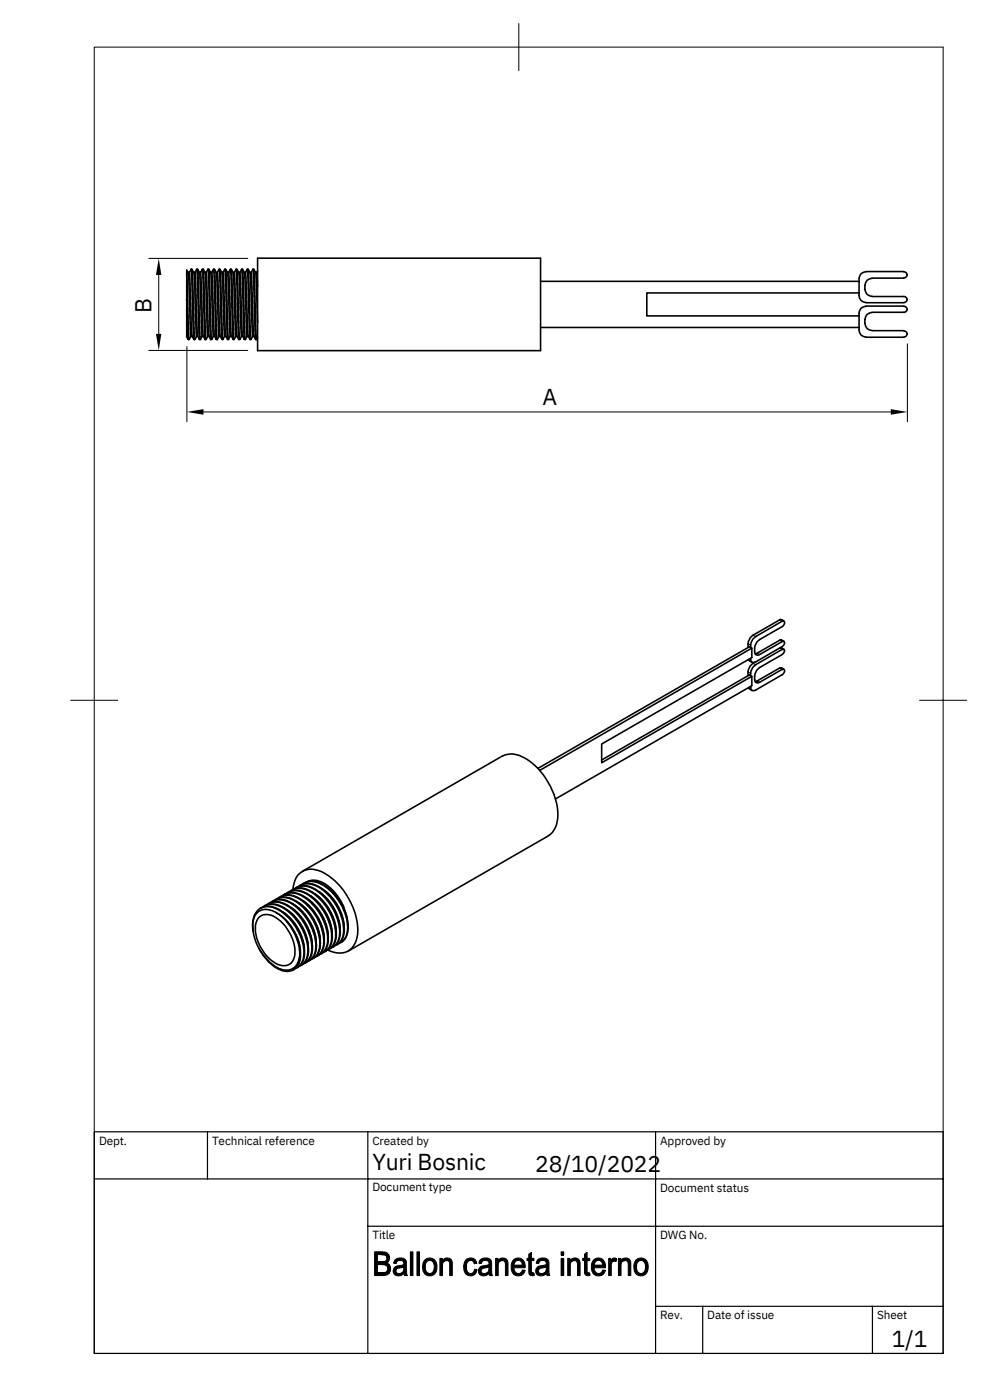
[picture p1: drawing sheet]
<svg xmlns="http://www.w3.org/2000/svg" width="210mm" height="297mm" viewBox="0 0 210 297" stroke-linecap="round" stroke-linejoin="round" font-family="sans-serif">
<defs><g id="words">
<g font-size="4.9">
<text x="32.2" y="66.3" transform="rotate(-90 32.2 66.3)">B</text>
<text x="115.1" y="85.9">A</text>
<text x="79" y="248.2">Yuri Bosnic</text>
<text x="113.6" y="248.6">28/10/2022</text>
<text x="189.2" y="285.8">1/1</text>
</g>
<g font-size="2.5">
<text x="21" y="243">Dept.</text>
<text x="45" y="243">Technical reference</text>
<text x="79" y="242.9">Created by</text>
<text x="140.1" y="243">Approved by</text>
<text x="79" y="252.7">Document type</text>
<text x="140.1" y="253">Document status</text>
<text x="79" y="263">Title</text>
<text x="140.1" y="263">DWG No.</text>
<text x="140.1" y="280">Rev.</text>
<text x="150.1" y="280">Date of issue</text>
<text x="186.1" y="280">Sheet</text>
</g>
</g></defs>
<g fill="none" stroke="#000" stroke-width=".34">
<path d="M39.6 58l.5 14M39.6 58v-.7l.4 .6v.8l.5 12.6M39.6 58v5.5M40.2 57.9l.5 13.1 .4 1M40.6 57.2l.5 14.8M40.6 57.2l-.4 .6h-.2M40.6 57.2h.1M40.7 57.2l.7 14.8M40.7 57.2l.4 .7 .1 .7 .3 10.1 .2 2.6M41.4 57.9l.4 12.4 .1 1 .4 .7M41.7 57.2h.2l.1 .8 .4 12.4 .1 1.6M41.7 57.2l.6 14.8"/>
<path d="M41.7 57.2l-.3 .6h-.3M41.9 57.2l.5 .8v.5l.5 12.9M42.3 57.8h.2M42.5 57.8l.6 13.1 .4 1.1M42.9 57.2l.6 14.8M42.9 57.2l-.4 .6M42.9 57.2h.2M43.1 57.2l.6 14.8M43.1 57.2l.5 1.2 .5 13M43.5 57.8h.2M43.7 57.8l.5 13 .1 .4 .4 .8M44.1 57.2l.6 14.8"/>
<path d="M44.1 57.2l-.4 .6M44.1 57.2h.2M44.3 57.2l.6 14.8M44.3 57.2l.5 1.1 .5 13.1M44.7 57.8h.2l.4-.6 .6 14.8M44.9 57.9l.5 12.8 .1 .5 .4 .8M45.3 57.2h.2M45.5 57.2l.6 14.8M45.5 57.2l.4 .7 .1 1 .5 12.4M45.9 57.8h.2l.4-.6 .6 14.8M46.1 57.9l.6 13.3 .4 .8h.2M46.5 57.2h.2"/>
<path d="M46.7 57.2l.6 14.8M46.7 57.2l.5 1 .5 13.1M47.1 57.8h.2l.1 .7 .4 12.6 .5 .9h.2M47.7 57.2l.6 14.8M47.7 57.2l-.4 .6M47.7 57.2h.2M47.9 57.2l.6 14.8M47.9 57.2l.4 .7 .1 .8 .5 12.7M48.3 57.8h.2M48.5 57.8l.5 13.3 .5 .9h.2M48.9 57.2l.6 14.8M48.9 57.2l-.4 .6"/>
<path d="M48.9 57.2h.2M49.1 57.2l.6 14.8M49.1 57.2l.4 .9 .5 12.5v.8h.3M49.5 57.8h.2M49.7 57.8l.5 13.2 .5 1h.1M50.1 57.2h.2l.1 .9 .4 13.9 .5-.6h.2M50.1 57.2l.6 14.8M50.1 57.2l-.4 .6M50.3 57.2l.4 .7 .1 .6 .3 11.3 .2 1.5M50.9 57.9l.5 13 .5 1.1h.2M51.3 57.2l.6 14.8M51.3 57.2l-.4 .6h-.2"/>
<path d="M51.3 57.2h.1M51.4 57.2l.7 14.8M51.5 57.2l.4 .8v.4l.6 12.9M52.1 57.9l.5 13v.4l.5 .7M52.5 57.2l.6 14.8M52.5 57.2l-.4 .6h-.2M52.5 57.2h.2M52.7 57.2l.6 14.8M52.7 57.2l.4 1.2 .5 13M53.1 57.8h.2M53.3 57.8l.5 13 .1 .5 .3 .7M53.6 57.2l.6 14.8h.2l.3-.3"/>
<path d="M53.6 57.2l-.3 .6M53.6 57.2h.3M53.9 57.2l.5 14.8M53.9 57.2l.4 1.1 .4 10.1M54.2 57.8h.2M54.4 57.8l.3 3M54.7 54.8h60v19.6h-60zM54.7 57.6l-.3 .2M114.7 59.7h67.6v2.5M183.8 57.7a1.57 1.57 0 0 0-1.5 2M183.8 57.6h8M185 59.1a1.45 1.45 0 0 0-1.4 1.5"/>
<path d="M185 59h6.8M191.8 57.7l.5 .2 .2 .5M192.5 58.3l-.2 .5-.5 .2M39.6 63.5l.4 8.5-.4-.5zM40.8 71.4h-.2l-.5 .6h-.1M41.1 72h.2M41.9 71.4h-.2l-.3 .6M42.3 72h.2M42.9 71.4h.2M42.9 71.4l-.4 .6M44.1 71.4h.2M44.1 71.4l-.4 .6h-.2"/>
<path d="M45.3 71.4h.2M45.3 71.4l-.4 .6h-.2M46.7 71.4h-.2l-.4 .6h-.2M47.9 71.4h-.2l-.4 .6M48.9 71.4h.2M48.9 71.4l-.4 .6M50.1 71.4l-.4 .6M52.7 71.4h-.2l-.4 .6M53.1 72h.2M53.6 71.4l-.3 .6M53.6 71.4h.3M114.7 69.5h67.6"/>
<path d="M182.3 62.2a1.63 1.63 0 0 0 1.5 2M182.3 62.2h-45v4.8h45M183.5 60.6v.8M183.5 67.8v.9M183.6 68.7a1.45 1.45 0 0 0 1.4 1.4M183.6 61.4a1.45 1.45 0 0 0 1.4 1.5M183.8 71.6h8M183.8 64.2h8M185 66.3a1.45 1.45 0 0 0-1.4 1.5M185 66.3h6.8a.64 .64 0 0 0 .7-.7 .64 .64 0 0 0-.7-.6h-8a1.52 1.52 0 0 0-1.5 1.5v3.6a1.45 1.45 0 0 0 1.5 1.4M185 62.9h6.8a.64 .64 0 0 1 .7 .7 .64 .64 0 0 1-.7 .6M185 70.2h6.8"/>
<path d="M191.8 70.2a.66 .66 0 0 1 .7 .7 .66 .66 0 0 1-.7 .6M158.8 140l.3 .2M159.3 137.4l.2 .2v2l-31.8 18.3v4l31.8-18.4M159.5 137.6l-45 25.9M160.1 137.6v.7a.67 .67 0 0 0 .4 .7 .67 .67 0 0 0 .7-.1l4.8-2.7a.35 .35 0 0 1 .5 0 .35 .35 0 0 1-.1 .5l-.4 .5-5.7 3.3a.69 .69 0 0 1-.8 0 .69 .69 0 0 1-.2-.8M165.6 137.5h.2M165.9 137.5l.5 .3M166 138.9l-4.8 2.8a2.54 2.54 0 0 0-.9 3.1l.3 .1 .6-.1 4.8-2.7M166 137.8l-5.7 3.3a2.66 2.66 0 0 0-1 1.8M166 131.8l-5.7 3.3a2.61 2.61 0 0 0-1 2.3l-.3-.1-44.8 25.8M166 137.9l.1-.1a.39 .39 0 0 1 .4 .3 .39 .39 0 0 1-.2 .4l-.3 .4M166 131.9a.42 .42 0 0 1 .5 .2 .42 .42 0 0 1-.2 .5l-.3 .4-4.8 2.7a2.66 2.66 0 0 0-1.1 1.9"/>
<path d="M166.4 136.1l-.8-.3-5.3 2.9M166.4 131.8l-.8-.3-5.8 3.3a2.71 2.71 0 0 0-1.1 2.6M158.8 146l.3 .2M159.1 146.3l.5 .2M159.1 140.3l.5 .3M159.3 142.9v.5l-.3-.2-31.3 18.1M159.3 143.4l.2 .1v2l-41.6 24.1M159.3 145.7v.2M160.2 140.5a2.71 2.71 0 0 0-1.5 2.9M165.5 141.8l-5.2 2.8M165.8 141.8h-.3M165.9 141.7l.5 .4"/>
<path d="M166 142.1a.42 .42 0 0 1 .5 .2 .42 .42 0 0 1-.2 .6l-.3 .3-5.7 3.3a.67 .67 0 0 1-.7 0 .67 .67 0 0 1-.3-.7M106.6 160.5a4.7 4.7 0 0 1 4.9 .5 15.1 15.1 0 0 1 6.9 12.7 4.6 4.6 0 0 1-2 3.7M106.6 160.4l-42.4 24.5M116.4 177.4l-42.5 24.5M53.6 196.9a3.2 3.2 0 0 1 2.3-3.9 6.8 6.8 0 0 1 5.5 3.2l.9 1.4 .8 1.8 .7 2.6a3.8 3.8 0 0 1-1.5 3.8M53.7 196.9a10.3 10.3 0 0 0 5.8 8.7 2.83 2.83 0 0 0 4.1-2.7v-1.3M53.7 197.6a4.5 4.5 0 0 1 1.6-4.9 4.7 4.7 0 0 1 5 1.2 11.3 11.3 0 0 1 4.2 9 2.95 2.95 0 0 1-1.8 2.6M55 194.6a3.1 3.1 0 0 1 3.9 .4 9.2 9.2 0 0 1 3.7 7.6 2.44 2.44 0 0 1-3.7 2.1 9.3 9.3 0 0 1-4.7-8.2 3.2 3.2 0 0 1 .8-1.9zM55.3 192.8a4.4 4.4 0 0 1 5 .9l2 2.1 1.4 2.3 .8 2.8 .1 1.6-.2 1.2a2.59 2.59 0 0 1-1.3 1.7M55.8 192.5a3.9 3.9 0 0 1 4.5 .4l.9 .6 1.4 1.4 1.8 2.8 .6 1.5 .3 1.5v1.4l-.1 .9a2.49 2.49 0 0 1-1.7 2M56.1 192.3l.7-.4h1.2l1.9 .5 1.3 .9 1.3 1.2 1.4 2 1.2 2.8 .4 2-.1 1.1-.3 1.1-.4 .8-.7 .5M56.6 192.1a3.7 3.7 0 0 1 4.6 .3l.7 .5 1.4 1.4 1.3 1.7 .8 1.7 .4 1 .4 2-.1 1.5-.3 .9a2.49 2.49 0 0 1-1.4 1.5"/>
<path d="M57 191.8a4.3 4.3 0 0 1 4.9 .9l1.4 1.3 .9 1.1 1.3 2.4 .6 1.8 .2 1.5-.2 1.9-.6 1.1-.8 .6M57.5 191.6l.1-.2a3.9 3.9 0 0 1 4.4 .5l2.1 1.7 1.3 1.9 1.3 2.9 .3 1.5v1.3a3.2 3.2 0 0 1-1.8 2.9M57.8 191.3l.9-.4h1l1.9 .6 2 1.5 1.8 2.2 1.2 2.5 .4 1.6 .2 1.2-.3 1.9-.8 1.1-.5 .4M58.3 191h.1a4 4 0 0 1 4.6 .5l1.1 .9 1.4 1.5 .9 1.3 .7 1.5 .7 2.7 .1 1.1-.2 1a2.89 2.89 0 0 1-1.6 2.1M58.7 190.7l-.1 .1M58.8 190.7h.1a4.6 4.6 0 0 1 4.7 1.1l2 1.9 .8 1.2 .9 2 .7 2.5v1.4l-.4 1.3a2.3 2.3 0 0 1-1.2 1.3M58.8 193.8l1.7 1.3 1.5 1.8 1.3 2.7 .4 2.2M59.1 190.6l.2-.1a4.3 4.3 0 0 1 5 .8l1.7 1.7 1.2 1.7 1 2.2 .5 2.4a3.5 3.5 0 0 1-1.8 3.8M59.5 190.3l.2-.1a4.6 4.6 0 0 1 4.9 1.2l1 .9 1.5 2 .9 1.6 .7 2.4 .1 1.9-.1 .8-.6 1.3-.8 .7M60 190.1v-.1a4.4 4.4 0 0 1 5.3 1l1.7 1.6 1.1 1.6 .6 1.4 .4 1 .4 2-.1 2.1a2.83 2.83 0 0 1-1.6 1.9M60.1 193.6l1.7 1.4 1.3 1.9 .9 1.7 .4 1.4 .2 1.3M60.3 189.9l.7-.4 1-.1 2 .5 2.1 1.5 1.1 1.3 .9 1.2 1.1 2.5 .5 2.2v1.1l-.3 1.3-.6 .9-.7 .5"/>
<path d="M60.8 195.5a11.6 11.6 0 0 1 2.8 6.1M60.8 189.6l.6-.3a5 5 0 0 1 5.1 1.5l1.8 1.9 1.3 2.4 .8 3.1v1.2l-.3 1.1a2.74 2.74 0 0 1-1.5 1.6M60.9 193.1l1.4 1.1 1.5 1.9 1 2 .6 2.7M61.1 189.4l.9-.4 1-.1 1.6 .5 1.5 .9 1.9 1.8 1.1 1.7 1 2.2 .4 2.1v1.2l-.3 1.2a2.57 2.57 0 0 1-1.3 1.5M61.7 189.1a4 4 0 0 1 4.8 .5l1.1 .9 1 1.1 .9 1.3 .9 1.7 .8 2.8v1.5l-.2 1a2.74 2.74 0 0 1-1.6 1.7M61.8 192.6l1.7 1.5 1.2 1.6 1 1.9 .6 2.7M62.1 188.8l1.1-.3h.9l1.2 .3 1.8 1.1 1.4 1.3 1.3 1.9 1.2 2.6 .4 1.9v1.2l-.3 1a2.59 2.59 0 0 1-1.3 1.7M62.1 188.8l-.1 .1M62.2 188.8a4.2 4.2 0 0 1 2.9-4.2 6.5 6.5 0 0 1 5.2 1.7 15.1 15.1 0 0 1 5.6 11.9 3.9 3.9 0 0 1-5.7 3.7l-.7-.3M62.5 188.6l.2-.1a4.2 4.2 0 0 1 4.8 .8l.8 .6 1.3 1.4 1.6 2.6 .8 2.4 .1 1.1-.1 1.4a2.77 2.77 0 0 1-1.7 2.4M62.6 192.1l1.7 1.5 1.6 2.2 1 2.6 .2 1.4M62.8 188.4l1.3-.4a6.6 6.6 0 0 1 5.3 2.9l.9 1.1 .9 1.6 .6 1.6 .4 1.9v1.4l-.3 1.1-.5 .8-.8 .6"/>
<path d="M63.3 188.2a4 4 0 0 1 4.8 .4l2.1 1.9 1.8 3 .8 2.4 .1 1.1-.1 1.3a2.77 2.77 0 0 1-1.7 2.4M63.4 191.6l1.6 1.3 1.7 2.3 .8 1.9 .5 2.2M63.8 187.9l.8-.4h1.1l1.8 .6 1.1 .7 1.4 1.3 1.5 2 1.2 2.8 .3 1.4 .1 1.4-.3 1.1-.3 .8-1 .9M63.8 187.8l-.1 .1M64.2 187.7l.1-.1a4.2 4.2 0 0 1 4.9 .7l1.7 1.6 1.3 1.7 .6 1.2 .8 2.4 .2 1.3-.1 1.2a2.84 2.84 0 0 1-1.7 2.5M64.3 191.2l1.5 1.2 1.7 2.3 .9 2.2 .4 1.9M64.5 187.4l1.4-.4 1.6 .2 1.9 1 1.8 1.8 1.3 2 1.1 2.4 .3 1.9v.9l-.3 1.3a2.67 2.67 0 0 1-1.3 1.5M65.1 190.7l1.6 1.3 1.6 2.2 .9 1.9 .4 2.2M65.3 187.1l.5-.2a5.2 5.2 0 0 1 4.9 2.1l1 1.2 1.2 2.3M66 190.2l1.9 1.7 1.2 1.7 1 2.3 .4 2M66.8 189.7l1.6 1.3 1.5 2 1.1 2.5 .3 1.9M67.7 189.2l1.9 1.7 1.1 1.6 .9 1.7 .4 1.4 .2 1.3"/>
<path d="M68.5 188.7l1.4 1.2 1.7 2.1 .9 2 .5 2.4M69.4 188.2l2.1 2 1.4 2.3M72.9 192.5l.7 2.4M54.9 201.2a8.4 8.4 0 0 0 5.9 5 3 3 0 0 0 2.8-3.6v-1M62.3 205.8h-.1M64 204.8l-.1 .1"/>
</g>
<g fill="none" stroke="#000" stroke-width=".21">
<path d="M20 10h180.1v277.2h-180.1zM110.1 5v10M31.6 54.8h21M33.7 58.4v12.5M31.6 74.4h21M39.7 73.6v15.9M192.6 73v16.5M43.2 87.4h145.8M158.7 136.6l.6 .3M159.2 139.8l.1 .1M159.8 134.8l.5 .3M160.7 138.6l.5 .3"/>
<path d="M165.5 137.5l.5 .3M165.5 135.9l.5 .3M165.5 131.5l.5 .3M15 148.6h10M158.7 142.6l.6 .3M159.2 145.8l.1 .1M159.8 140.8l.5 .3M160.7 144.5l.5 .3M165.5 141.8l.5 .3M195.1 148.6h10M79.5 265.7l2.3 .1 .7 .5h-2.4v1.5l2.2 .1-.3 .1 .6 .4h-2.5v1.7l2.5 .1-.4 .3-.9 .2h-1.8zM81 266.3h1.5l.2 .5-.2 .7-.2 .4-2.2-.1h1a.81 .81 0 0 0 1-.8 .81 .81 0 0 0-1.1-.7z"/>
<path d="M81.1 268.4h1.5l.3 .7-.3 1.1-2.5-.1h1.1a.89 .89 0 0 0 1-.9 .89 .89 0 0 0-1.1-.8zM83.8 267.5h1.1a.8 .8 0 0 0-.8 .7l-.6-.1zM83.8 268.9h1.9l-.8 .2a.62 .62 0 0 0-.9 .5 .62 .62 0 0 0 .7 .7h.9a1.19 1.19 0 0 1-1.4 .4 1.19 1.19 0 0 1-.7-1.3zM84 267.2a1.31 1.31 0 0 1 1.4-.2 1.31 1.31 0 0 1 .8 1.2l.1 2.1 .1 .4h-.6l-.1-.4h-.7l.6-.5 .1-.9h-1.8l1.1-.3a.55 .55 0 0 0 .7-.6 .55 .55 0 0 0-.7-.5h-1.2zM84.7 270.3h1zM87.1 265.7h.5v5h-.5zM88.5 265.7h.5v5h-.5zM90.1 267.5h1.1a1.28 1.28 0 0 0-.9 1.7l.3 .8 .6 .3h-1.1a2.52 2.52 0 0 1 0-2.8zM90.3 267.3a1.61 1.61 0 0 1 1.8 0 1.61 1.61 0 0 1 .6 1.9 1.51 1.51 0 0 1-.9 1.5 1.51 1.51 0 0 1-1.7-.4h1.1a1.56 1.56 0 0 0 .6-2.5l-.4-.3h-1.3zM93.4 267.1h.5v.5h.5l-.5 .6v2.5h-.5zM93.9 267.5h.8l-.8 .1zM94.1 267.3a1.16 1.16 0 0 1 1.4-.2 1.16 1.16 0 0 1 .5 1.4v2.2h-.6v-2.5a.59 .59 0 0 0-.7-.7h-.8z"/>
<path d="M98.8 270.3h1.3l.5-.4 .1-.5h.5a1.37 1.37 0 0 1-.9 1.3 1.37 1.37 0 0 1-1.5-.4zM99 267.2a1.39 1.39 0 0 1 1.9 .3h-1a1.25 1.25 0 0 0-.9 1.7l.2 .8 .7 .3h-1.1a2.48 2.48 0 0 1 .2-3.1zM99.9 267.5h1l.3 .6-.6 .1v-.1a.65 .65 0 0 0-.7-.6zM101.8 267.5h1.2a.8 .8 0 0 0-.9 .7l-.5-.1zM101.9 268.9h1.9l-.9 .2a.62 .62 0 0 0-.8 .5 .62 .62 0 0 0 .7 .7h.9a1.18 1.18 0 0 1-1.5 .4 1.18 1.18 0 0 1-.6-1.4zM102 267.3a1.35 1.35 0 0 1 1.5-.3 1.35 1.35 0 0 1 .8 1.3v1.8l.2 .6h-.6l-.1-.4h-.7l.5-.4 .2-1h-1.8l1.1-.3a.54 .54 0 0 0 .7-.5 .54 .54 0 0 0-.6-.6h-1.4zM102.8 270.3h1zM105.2 267.1h.5v.5h.5l-.3 .2-.1 .4-.1 2.5h-.5zM105.7 267.5h.9zM106 267.2a1.17 1.17 0 0 1 1.3 0 1.17 1.17 0 0 1 .5 1.3v2.2h-.6v-2.8l-.5-.4h-1zM108.9 267.5h1.1l-.6 .2-.3 .9h2.3v.5h-2.4l.3 .9 .7 .3h-1.1a2.52 2.52 0 0 1 0-2.8zM108.9 270.3h1.4l.3-.3 .3-.5 .5 .1a1.48 1.48 0 0 1-2.5 .7z"/>
<path d="M109.2 267.2a1.49 1.49 0 0 1 2.2 1.4h-2.3h1.8l-.1-.5-.4-.5-1.5-.1zM112.2 266.2l.6-.4v1.3h.5v.4h-.5v2.4l.1 .2 .2 .1h-.9v-2.7h-.4v-.4h.4zM112.2 270.2h1.1l.1 .5h-.8zM114 267.5h1.1a.73 .73 0 0 0-.8 .7l-.5-.1zM114.1 268.9h1.8l-.8 .2a.62 .62 0 0 0-.9 .5 .62 .62 0 0 0 .7 .7h1a1.18 1.18 0 0 1-1.5 .4 1.18 1.18 0 0 1-.6-1.4zM114.2 267.3a1.4 1.4 0 0 1 2.3 .7v2.1l.2 .6h-.6l-.1-.4h-.7l.6-.7v-.7h-1.7l1.1-.3a.54 .54 0 0 0 .6-.5 .54 .54 0 0 0-.6-.6h-1.3zM114.9 270.3h1.1zM119.1 267.1h.5v3.6h-.5zM119.1 265.7h.5v.7h-.5zM120.5 267.1h.4v.5h.6l-.3 .2-.2 .5v2.4h-.5zM121 267.5h.9l-1 .1zM121.3 267.2a1.17 1.17 0 0 1 1.3 0 1.17 1.17 0 0 1 .5 1.3v2.2h-.6v-2.7l-.5-.5h-1z"/>
<path d="M124 266.2l.6-.4v1.3h.5v.4h-.5v2.4l.3 .3h-.8l-.1-.2v-2.5h-.4v-.4h.4zM124.1 270.2h1l.1 .5h-.8zM125.9 267.5h1.1l-.6 .3-.3 .8h2.4v.5h-2.4l.2 .8 .7 .4h-1.1a2.52 2.52 0 0 1 0-2.8zM125.9 270.3h1.4l.3-.3 .3-.5 .6 .1a1.52 1.52 0 0 1-2.6 .7zM126 267.4a1.48 1.48 0 0 1 1.6-.3 1.48 1.48 0 0 1 .9 1.5h-2.4h1.8v-.2l-.2-.5-.3-.3-1.5-.1zM129.2 267.1h.4v.5h.7a1.02 1.02 0 0 0-.6 1.2v1.9h-.5zM129.9 267.2l.1-.1a.67 .67 0 0 1 .9 .1l-.2 .6-1.1-.2zM131.2 267.1h.5v.5h.6l-.3 .2-.2 .4v2.5h-.6zM131.8 267.5h.8zM132 267.2a1.17 1.17 0 0 1 1.4 0 1.17 1.17 0 0 1 .5 1.3v2.2h-.6v-2.8l-.5-.4h-1zM134.9 267.5h1.1a1.54 1.54 0 0 0-.6 2.5l.6 .3h-1.1a2.52 2.52 0 0 1 0-2.8zM135.1 267.3a1.58 1.58 0 0 1 1.8 0 1.58 1.58 0 0 1 .6 1.7 1.53 1.53 0 0 1-.8 1.6 1.53 1.53 0 0 1-1.8-.3h1.1a1.57 1.57 0 0 0 .8-2.4l-.6-.4h-1.3z"/>
</g>
<path d="M20 240.2h180.1v47h-180.1zM20 250.2h180.1M44 240.2v10M78.1 240.2v47M139.1 240.2v47M78.1 260.3h122M139.1 277.2h61M149.1 277.2v10M185.1 277.2v10" fill="none" stroke="#000" stroke-width=".25"/>
<g fill="#000">
<path d="M33.7 54.8l.5 3.6h-1.1zM33.1 70.9h1.1l-.5 3.5zM39.7 87.4l3.5-.6v1.2zM189 86.8l3.6 .6-3.6 .6z"/>
<path d="M79.5 265.7l2.3 .1 .7 .5h-2.4v1.5l2.2 .1-.3 .1 .6 .4h-2.5v1.7l2.5 .1-.4 .3-.9 .2h-1.8z" fill-rule="evenodd"/>
<path d="M79.5 265.7l2.3 .1 .7 .5h-2.4v1.5l2.2 .1-.3 .1 .6 .4h-2.5v1.7l2.5 .1-.4 .3-.9 .2h-1.8z" fill-rule="evenodd"/>
<path d="M81 266.3h1.5l.2 .5-.2 .7-.2 .4-2.2-.1h1a.81 .81 0 0 0 1-.8 .81 .81 0 0 0-1.1-.7z" fill-rule="evenodd"/>
<path d="M81 266.3h1.5l.2 .5-.2 .7-.2 .4-2.2-.1h1a.81 .81 0 0 0 1-.8 .81 .81 0 0 0-1.1-.7z" fill-rule="evenodd"/>
<path d="M81.1 268.4h1.5l.3 .7-.3 1.1-2.5-.1h1.1a.89 .89 0 0 0 1-.9 .89 .89 0 0 0-1.1-.8z" fill-rule="evenodd"/>
<path d="M81.1 268.4h1.5l.3 .7-.3 1.1-2.5-.1h1.1a.89 .89 0 0 0 1-.9 .89 .89 0 0 0-1.1-.8z" fill-rule="evenodd"/>
<path d="M83.8 267.5h1.1a.8 .8 0 0 0-.8 .7l-.6-.1z" fill-rule="evenodd"/>
<path d="M83.8 267.5h1.1a.8 .8 0 0 0-.8 .7l-.6-.1z" fill-rule="evenodd"/>
<path d="M83.8 268.9h1.9l-.8 .2a.62 .62 0 0 0-.9 .5 .62 .62 0 0 0 .7 .7h.9a1.19 1.19 0 0 1-1.4 .4 1.19 1.19 0 0 1-.7-1.3z" fill-rule="evenodd"/>
<path d="M83.8 268.9h1.9l-.8 .2a.62 .62 0 0 0-.9 .5 .62 .62 0 0 0 .7 .7h.9a1.19 1.19 0 0 1-1.4 .4 1.19 1.19 0 0 1-.7-1.3z" fill-rule="evenodd"/>
<path d="M84 267.2a1.31 1.31 0 0 1 1.4-.2 1.31 1.31 0 0 1 .8 1.2l.1 2.1 .1 .4h-.6l-.1-.4h-.7l.6-.5 .1-.9h-1.8l1.1-.3a.55 .55 0 0 0 .7-.6 .55 .55 0 0 0-.7-.5h-1.2z" fill-rule="evenodd"/>
<path d="M84 267.2a1.31 1.31 0 0 1 1.4-.2 1.31 1.31 0 0 1 .8 1.2l.1 2.1 .1 .4h-.6l-.1-.4h-.7l.6-.5 .1-.9h-1.8l1.1-.3a.55 .55 0 0 0 .7-.6 .55 .55 0 0 0-.7-.5h-1.2z" fill-rule="evenodd"/>
<path d="M84.7 270.3h1z" fill-rule="evenodd"/>
<path d="M84.7 270.3h1z" fill-rule="evenodd"/>
<path d="M87.1 265.7h.5v5h-.5z" fill-rule="evenodd"/>
<path d="M87.1 265.7h.5v5h-.5z" fill-rule="evenodd"/>
<path d="M88.5 265.7h.5v5h-.5z" fill-rule="evenodd"/>
<path d="M88.5 265.7h.5v5h-.5z" fill-rule="evenodd"/>
<path d="M90.1 267.5h1.1a1.28 1.28 0 0 0-.9 1.7l.3 .8 .6 .3h-1.1a2.52 2.52 0 0 1 0-2.8z" fill-rule="evenodd"/>
<path d="M90.1 267.5h1.1a1.28 1.28 0 0 0-.9 1.7l.3 .8 .6 .3h-1.1a2.52 2.52 0 0 1 0-2.8z" fill-rule="evenodd"/>
<path d="M90.3 267.3a1.61 1.61 0 0 1 1.8 0 1.61 1.61 0 0 1 .6 1.9 1.51 1.51 0 0 1-.9 1.5 1.51 1.51 0 0 1-1.7-.4h1.1a1.56 1.56 0 0 0 .6-2.5l-.4-.3h-1.3z" fill-rule="evenodd"/>
<path d="M90.3 267.3a1.61 1.61 0 0 1 1.8 0 1.61 1.61 0 0 1 .6 1.9 1.51 1.51 0 0 1-.9 1.5 1.51 1.51 0 0 1-1.7-.4h1.1a1.56 1.56 0 0 0 .6-2.5l-.4-.3h-1.3z" fill-rule="evenodd"/>
<path d="M93.4 267.1h.5v.5h.5l-.5 .6v2.5h-.5z" fill-rule="evenodd"/>
<path d="M93.4 267.1h.5v.5h.5l-.5 .6v2.5h-.5z" fill-rule="evenodd"/>
<path d="M93.9 267.5h.8l-.8 .1z" fill-rule="evenodd"/>
<path d="M93.9 267.5h.8l-.8 .1z" fill-rule="evenodd"/>
<path d="M94.1 267.3a1.16 1.16 0 0 1 1.4-.2 1.16 1.16 0 0 1 .5 1.4v2.2h-.6v-2.5a.59 .59 0 0 0-.7-.7h-.8z" fill-rule="evenodd"/>
<path d="M94.1 267.3a1.16 1.16 0 0 1 1.4-.2 1.16 1.16 0 0 1 .5 1.4v2.2h-.6v-2.5a.59 .59 0 0 0-.7-.7h-.8z" fill-rule="evenodd"/>
<path d="M99 267.2a1.39 1.39 0 0 1 1.9 .3h-1a1.25 1.25 0 0 0-.9 1.7l.2 .8 .7 .3h-1.1a2.48 2.48 0 0 1 .2-3.1z" fill-rule="evenodd"/>
<path d="M99 267.2a1.39 1.39 0 0 1 1.9 .3h-1a1.25 1.25 0 0 0-.9 1.7l.2 .8 .7 .3h-1.1a2.48 2.48 0 0 1 .2-3.1z" fill-rule="evenodd"/>
<path d="M98.8 270.3h1.3l.5-.4 .1-.5h.5a1.37 1.37 0 0 1-.9 1.3 1.37 1.37 0 0 1-1.5-.4z" fill-rule="evenodd"/>
<path d="M98.8 270.3h1.3l.5-.4 .1-.5h.5a1.37 1.37 0 0 1-.9 1.3 1.37 1.37 0 0 1-1.5-.4z" fill-rule="evenodd"/>
<path d="M99.9 267.5h1l.3 .6-.6 .1v-.1a.65 .65 0 0 0-.7-.6z" fill-rule="evenodd"/>
<path d="M99.9 267.5h1l.3 .6-.6 .1v-.1a.65 .65 0 0 0-.7-.6z" fill-rule="evenodd"/>
<path d="M101.8 267.5h1.2a.8 .8 0 0 0-.9 .7l-.5-.1z" fill-rule="evenodd"/>
<path d="M101.8 267.5h1.2a.8 .8 0 0 0-.9 .7l-.5-.1z" fill-rule="evenodd"/>
<path d="M101.9 268.9h1.9l-.9 .2a.62 .62 0 0 0-.8 .5 .62 .62 0 0 0 .7 .7h.9a1.18 1.18 0 0 1-1.5 .4 1.18 1.18 0 0 1-.6-1.4z" fill-rule="evenodd"/>
<path d="M101.9 268.9h1.9l-.9 .2a.62 .62 0 0 0-.8 .5 .62 .62 0 0 0 .7 .7h.9a1.18 1.18 0 0 1-1.5 .4 1.18 1.18 0 0 1-.6-1.4z" fill-rule="evenodd"/>
<path d="M102 267.3a1.35 1.35 0 0 1 1.5-.3 1.35 1.35 0 0 1 .8 1.3v1.8l.2 .6h-.6l-.1-.4h-.7l.5-.4 .2-1h-1.8l1.1-.3a.54 .54 0 0 0 .7-.5 .54 .54 0 0 0-.6-.6h-1.4z" fill-rule="evenodd"/>
<path d="M102 267.3a1.35 1.35 0 0 1 1.5-.3 1.35 1.35 0 0 1 .8 1.3v1.8l.2 .6h-.6l-.1-.4h-.7l.5-.4 .2-1h-1.8l1.1-.3a.54 .54 0 0 0 .7-.5 .54 .54 0 0 0-.6-.6h-1.4z" fill-rule="evenodd"/>
<path d="M102.8 270.3h1z" fill-rule="evenodd"/>
<path d="M102.8 270.3h1z" fill-rule="evenodd"/>
<path d="M105.2 267.1h.5v.5h.5l-.3 .2-.1 .4-.1 2.5h-.5z" fill-rule="evenodd"/>
<path d="M105.2 267.1h.5v.5h.5l-.3 .2-.1 .4-.1 2.5h-.5z" fill-rule="evenodd"/>
<path d="M105.7 267.5h.9z" fill-rule="evenodd"/>
<path d="M105.7 267.5h.9z" fill-rule="evenodd"/>
<path d="M106 267.2a1.17 1.17 0 0 1 1.3 0 1.17 1.17 0 0 1 .5 1.3v2.2h-.6v-2.8l-.5-.4h-1z" fill-rule="evenodd"/>
<path d="M106 267.2a1.17 1.17 0 0 1 1.3 0 1.17 1.17 0 0 1 .5 1.3v2.2h-.6v-2.8l-.5-.4h-1z" fill-rule="evenodd"/>
<path d="M108.9 267.5h1.1l-.6 .2-.3 .9h2.3v.5h-2.4l.3 .9 .7 .3h-1.1a2.52 2.52 0 0 1 0-2.8z" fill-rule="evenodd"/>
<path d="M108.9 267.5h1.1l-.6 .2-.3 .9h2.3v.5h-2.4l.3 .9 .7 .3h-1.1a2.52 2.52 0 0 1 0-2.8z" fill-rule="evenodd"/>
<path d="M109.2 267.2a1.49 1.49 0 0 1 2.2 1.4h-2.3h1.8l-.1-.5-.4-.5-1.5-.1z" fill-rule="evenodd"/>
<path d="M109.2 267.2a1.49 1.49 0 0 1 2.2 1.4h-2.3h1.8l-.1-.5-.4-.5-1.5-.1z" fill-rule="evenodd"/>
<path d="M108.9 270.3h1.4l.3-.3 .3-.5 .5 .1a1.48 1.48 0 0 1-2.5 .7z" fill-rule="evenodd"/>
<path d="M108.9 270.3h1.4l.3-.3 .3-.5 .5 .1a1.48 1.48 0 0 1-2.5 .7z" fill-rule="evenodd"/>
<path d="M112.2 266.2l.6-.4v1.3h.5v.4h-.5v2.4l.1 .2 .2 .1h-.9v-2.7h-.4v-.4h.4z" fill-rule="evenodd"/>
<path d="M112.2 266.2l.6-.4v1.3h.5v.4h-.5v2.4l.1 .2 .2 .1h-.9v-2.7h-.4v-.4h.4z" fill-rule="evenodd"/>
<path d="M112.2 270.2h1.1l.1 .5h-.8z" fill-rule="evenodd"/>
<path d="M112.2 270.2h1.1l.1 .5h-.8z" fill-rule="evenodd"/>
<path d="M114 267.5h1.1a.73 .73 0 0 0-.8 .7l-.5-.1z" fill-rule="evenodd"/>
<path d="M114 267.5h1.1a.73 .73 0 0 0-.8 .7l-.5-.1z" fill-rule="evenodd"/>
<path d="M114.1 268.9h1.8l-.8 .2a.62 .62 0 0 0-.9 .5 .62 .62 0 0 0 .7 .7h1a1.18 1.18 0 0 1-1.5 .4 1.18 1.18 0 0 1-.6-1.4z" fill-rule="evenodd"/>
<path d="M114.1 268.9h1.8l-.8 .2a.62 .62 0 0 0-.9 .5 .62 .62 0 0 0 .7 .7h1a1.18 1.18 0 0 1-1.5 .4 1.18 1.18 0 0 1-.6-1.4z" fill-rule="evenodd"/>
<path d="M114.2 267.3a1.4 1.4 0 0 1 2.3 .7v2.1l.2 .6h-.6l-.1-.4h-.7l.6-.7v-.7h-1.7l1.1-.3a.54 .54 0 0 0 .6-.5 .54 .54 0 0 0-.6-.6h-1.3z" fill-rule="evenodd"/>
<path d="M114.2 267.3a1.4 1.4 0 0 1 2.3 .7v2.1l.2 .6h-.6l-.1-.4h-.7l.6-.7v-.7h-1.7l1.1-.3a.54 .54 0 0 0 .6-.5 .54 .54 0 0 0-.6-.6h-1.3z" fill-rule="evenodd"/>
<path d="M114.9 270.3h1.1z" fill-rule="evenodd"/>
<path d="M114.9 270.3h1.1z" fill-rule="evenodd"/>
<path d="M119.1 267.1h.5v3.6h-.5z" fill-rule="evenodd"/>
<path d="M119.1 267.1h.5v3.6h-.5z" fill-rule="evenodd"/>
<path d="M119.1 265.7h.5v.7h-.5z" fill-rule="evenodd"/>
<path d="M119.1 265.7h.5v.7h-.5z" fill-rule="evenodd"/>
<path d="M120.5 267.1h.4v.5h.6l-.3 .2-.2 .5v2.4h-.5z" fill-rule="evenodd"/>
<path d="M120.5 267.1h.4v.5h.6l-.3 .2-.2 .5v2.4h-.5z" fill-rule="evenodd"/>
<path d="M121 267.5h.9l-1 .1z" fill-rule="evenodd"/>
<path d="M121 267.5h.9l-1 .1z" fill-rule="evenodd"/>
<path d="M121.3 267.2a1.17 1.17 0 0 1 1.3 0 1.17 1.17 0 0 1 .5 1.3v2.2h-.6v-2.7l-.5-.5h-1z" fill-rule="evenodd"/>
<path d="M121.3 267.2a1.17 1.17 0 0 1 1.3 0 1.17 1.17 0 0 1 .5 1.3v2.2h-.6v-2.7l-.5-.5h-1z" fill-rule="evenodd"/>
<path d="M124 266.2l.6-.4v1.3h.5v.4h-.5v2.4l.3 .3h-.8l-.1-.2v-2.5h-.4v-.4h.4z" fill-rule="evenodd"/>
<path d="M124 266.2l.6-.4v1.3h.5v.4h-.5v2.4l.3 .3h-.8l-.1-.2v-2.5h-.4v-.4h.4z" fill-rule="evenodd"/>
<path d="M124.1 270.2h1l.1 .5h-.8z" fill-rule="evenodd"/>
<path d="M124.1 270.2h1l.1 .5h-.8z" fill-rule="evenodd"/>
<path d="M125.9 267.5h1.1l-.6 .3-.3 .8h2.4v.5h-2.4l.2 .8 .7 .4h-1.1a2.52 2.52 0 0 1 0-2.8z" fill-rule="evenodd"/>
<path d="M125.9 267.5h1.1l-.6 .3-.3 .8h2.4v.5h-2.4l.2 .8 .7 .4h-1.1a2.52 2.52 0 0 1 0-2.8z" fill-rule="evenodd"/>
<path d="M126 267.4a1.48 1.48 0 0 1 1.6-.3 1.48 1.48 0 0 1 .9 1.5h-2.4h1.8v-.2l-.2-.5-.3-.3-1.5-.1z" fill-rule="evenodd"/>
<path d="M126 267.4a1.48 1.48 0 0 1 1.6-.3 1.48 1.48 0 0 1 .9 1.5h-2.4h1.8v-.2l-.2-.5-.3-.3-1.5-.1z" fill-rule="evenodd"/>
<path d="M125.9 270.3h1.4l.3-.3 .3-.5 .6 .1a1.52 1.52 0 0 1-2.6 .7z" fill-rule="evenodd"/>
<path d="M125.9 270.3h1.4l.3-.3 .3-.5 .6 .1a1.52 1.52 0 0 1-2.6 .7z" fill-rule="evenodd"/>
<path d="M129.2 267.1h.4v.5h.7a1.02 1.02 0 0 0-.6 1.2v1.9h-.5z" fill-rule="evenodd"/>
<path d="M129.2 267.1h.4v.5h.7a1.02 1.02 0 0 0-.6 1.2v1.9h-.5z" fill-rule="evenodd"/>
<path d="M129.9 267.2l.1-.1a.67 .67 0 0 1 .9 .1l-.2 .6-1.1-.2z" fill-rule="evenodd"/>
<path d="M129.9 267.2l.1-.1a.67 .67 0 0 1 .9 .1l-.2 .6-1.1-.2z" fill-rule="evenodd"/>
<path d="M131.2 267.1h.5v.5h.6l-.3 .2-.2 .4v2.5h-.6z" fill-rule="evenodd"/>
<path d="M131.2 267.1h.5v.5h.6l-.3 .2-.2 .4v2.5h-.6z" fill-rule="evenodd"/>
<path d="M131.8 267.5h.8z" fill-rule="evenodd"/>
<path d="M131.8 267.5h.8z" fill-rule="evenodd"/>
<path d="M132 267.2a1.17 1.17 0 0 1 1.4 0 1.17 1.17 0 0 1 .5 1.3v2.2h-.6v-2.8l-.5-.4h-1z" fill-rule="evenodd"/>
<path d="M132 267.2a1.17 1.17 0 0 1 1.4 0 1.17 1.17 0 0 1 .5 1.3v2.2h-.6v-2.8l-.5-.4h-1z" fill-rule="evenodd"/>
<path d="M134.9 267.5h1.1a1.54 1.54 0 0 0-.6 2.5l.6 .3h-1.1a2.52 2.52 0 0 1 0-2.8z" fill-rule="evenodd"/>
<path d="M134.9 267.5h1.1a1.54 1.54 0 0 0-.6 2.5l.6 .3h-1.1a2.52 2.52 0 0 1 0-2.8z" fill-rule="evenodd"/>
<path d="M135.1 267.3a1.58 1.58 0 0 1 1.8 0 1.58 1.58 0 0 1 .6 1.7 1.53 1.53 0 0 1-.8 1.6 1.53 1.53 0 0 1-1.8-.3h1.1a1.57 1.57 0 0 0 .8-2.4l-.6-.4h-1.3z" fill-rule="evenodd"/>
<path d="M135.1 267.3a1.58 1.58 0 0 1 1.8 0 1.58 1.58 0 0 1 .6 1.7 1.53 1.53 0 0 1-.8 1.6 1.53 1.53 0 0 1-1.8-.3h1.1a1.57 1.57 0 0 0 .8-2.4l-.6-.4h-1.3z" fill-rule="evenodd"/>
</g>
<use href="#words"/>
</svg>
